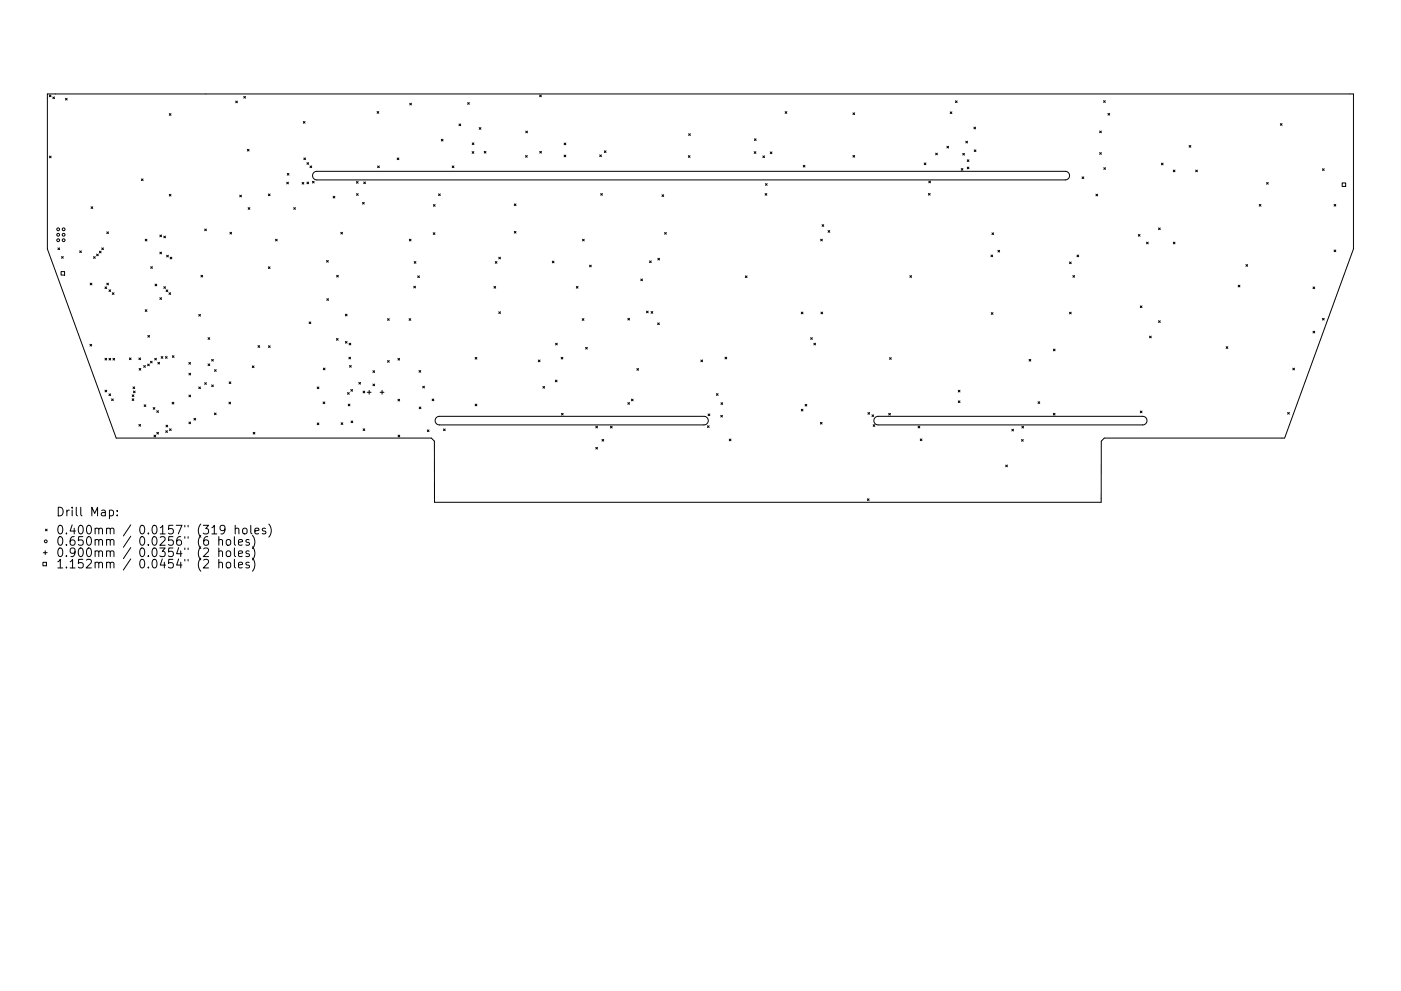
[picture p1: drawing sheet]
<svg xmlns="http://www.w3.org/2000/svg" width="297mm" height="210mm" viewBox="0 0 297 210" stroke-linecap="round" stroke-linejoin="round" font-family="sans-serif">
<defs><g id="words">
<g font-size="2.5">
<text x="11.8" y="109.5">Drill Map:</text>
<text x="11.8" y="113.4">0.400mm / 0.0157&quot; (319 holes)</text>
<text x="11.8" y="115.8">0.650mm / 0.0256&quot; (6 holes)</text>
<text x="11.8" y="118.2">0.900mm / 0.0354&quot; (2 holes)</text>
<text x="11.8" y="120.6">1.152mm / 0.0454&quot; (2 holes)</text>
</g>
</g></defs>
<g fill="none" stroke="#000" stroke-width=".21">
<path d="M10 19.9h277v32.9l-14.6 40.1h-38.3l-.6 .7v13h-141.4v-13l-.6-.7h-66.9l-14.6-40.1zM10.5 20.2l.3 .3M10.5 33.1l.3 .4M10.8 20.2l-.3 .3M10.8 33.1l-.3 .4M11.2 20.6l.4 .3M11.6 20.6l-.4 .3M13.9 20.9l.3 .3M14.2 20.9l-.3 .3M30 38l.3 .3M30.3 38l-.3 .3M35.9 24.1l.4 .4"/>
<path d="M36.3 24.1l-.4 .4M50 21.4l.3 .4M50.3 21.4l-.3 .4M51.7 20.5l.3 .3M52 20.5l-.3 .3M52.4 31.7l.4 .3M52.8 31.7l-.4 .3M60.8 38.7l.4 .3M60.9 36.8l.4 .4M61.2 38.7l-.4 .3M61.3 36.8l-.4 .4M64.1 38.7l.3 .4"/>
<path d="M64.3 25.8l.4 .3M64.4 33.5l.4 .4M64.4 38.7l-.3 .4M64.7 25.8l-.4 .3M64.8 33.5l-.4 .4M65.1 34.5l.3 .4M65.1 38.6l.3 .4M65.4 34.5l-.3 .4M65.4 38.6l-.3 .4M65.7 35.2l.4 .4M66.1 35.2l-.4 .4M66.2 38.5l.4 .3"/>
<path d="M66.5 36.6l.7-.3h158.7a.91 .91 0 0 1 .9 1 .91 .91 0 0 1-.9 .9h-158.7a.91 .91 0 0 1-.9-.6 .91 .91 0 0 1 .2-1zM66.6 38.5l-.4 .3M75.6 38.5l.3 .4M75.9 38.5l-.3 .4M77.1 38.6l.4 .4M77.5 38.6l-.4 .4M79.9 23.7l.4 .3M80.1 35.2l.3 .4M80.3 23.7l-.4 .3M80.4 35.2l-.3 .4M84.2 33.5l.4 .4M84.6 33.5l-.4 .4"/>
<path d="M86.9 21.9l.3 .4M87.2 21.9l-.3 .4M93.6 29.6l.3 .3M93.9 29.6l-.3 .3M95.9 35.2l.3 .4M96.2 35.2l-.3 .4M97.3 26.3l.4 .4M97.7 26.3l-.4 .4M99.1 21.8l.4 .3M99.5 21.8l-.4 .3M100.1 32.2l.4 .3M100.1 30.3l.4 .4"/>
<path d="M100.5 32.2l-.4 .3M100.5 30.3l-.4 .4M101.6 27.1l.4 .3M102 27.1l-.4 .3M102.7 32.1l.3 .4M103 32.1l-.3 .4M111.4 33l.4 .4M111.5 27.8l.3 .4M111.8 33l-.4 .4M111.8 27.8l-.3 .4M114.4 20.2l.4 .3M114.4 32.1l.4 .4"/>
<path d="M114.8 20.2l-.4 .3M114.8 32.1l-.4 .4M119.6 30.3l.4 .4M119.6 32.9l.4 .4M120 30.3l-.4 .4M120 32.9l-.4 .4M127.2 32.9l.3 .3M127.5 32.9l-.3 .3M128.1 32l.4 .4M128.5 32l-.4 .4M145.9 33l.4 .4M146 28.4l.4 .3"/>
<path d="M146.3 33l-.4 .4M146.4 28.4l-.4 .3M159.9 32.2l.4 .3M159.9 29.4l.4 .4M160.3 32.2l-.4 .3M160.3 29.4l-.4 .4M161.7 33.1l.4 .3M162.1 33.1l-.4 .3M162.3 39l.4 .3M162.7 39l-.4 .3M163.3 32.2l.4 .4M163.7 32.2l-.4 .4"/>
<path d="M166.5 23.7l.3 .4M166.8 23.7l-.3 .4M170.3 35.1l.4 .3M170.7 35.1l-.4 .3M180.8 23.9l.4 .4M180.8 33l.4 .3M181.2 23.9l-.4 .4M181.2 33l-.4 .3M195.9 34.6l.4 .3M196.3 34.6l-.4 .3M196.9 38.4l.4 .4M197.3 38.4l-.4 .4"/>
<path d="M198.4 32.5l.3 .4M198.7 32.5l-.3 .4M200.8 31l.3 .4M201.1 31l-.3 .4M201.5 23.7l.3 .4M201.8 23.7l-.3 .4M202.6 21.4l.3 .4M202.9 21.4l-.3 .4M203.8 35.8l.4 .3M204.1 32.5l.4 .4M204.2 35.8l-.4 .3M204.5 32.5l-.4 .4"/>
<path d="M204.8 30l.3 .3M205.1 33.9l.3 .4M205.1 35.5l.3 .3M205.1 30l-.3 .3M205.4 33.9l-.3 .4M205.4 35.5l-.3 .3M206.5 27l.3 .3M206.6 31.8l.3 .4M206.8 27l-.3 .3M206.9 31.8l-.3 .4M229.4 37.5l.4 .4M229.8 37.5l-.4 .4"/>
<path d="M233.1 27.8l.4 .4M233.1 32.4l.4 .3M233.5 27.8l-.4 .4M233.5 32.4l-.4 .3M234 21.4l.3 .3M234 35.6l.4 .3M234.3 21.4l-.3 .3M234.4 35.6l-.4 .3M234.9 24.1l.4 .3M235.3 24.1l-.4 .3M246.2 34.6l.4 .4M246.6 34.6l-.4 .4"/>
<path d="M248.8 36.1l.3 .3M249.1 36.1l-.3 .3M252.1 30.9l.4 .3M252.5 30.9l-.4 .3M253.5 36.1l.4 .3M253.9 36.1l-.4 .3M268.5 38.7l.4 .4M268.9 38.7l-.4 .4M271.5 26.2l.3 .4M271.8 26.2l-.3 .4M280.4 35.8l.4 .4M280.8 35.8l-.4 .4"/>
<path d="M284.6 38.8h.7v.8h-.7zM12.3 52.6l.4 .4M12.7 52.6l-.4 .4M13 57.6h.7v.8h-.7zM13 54.4l.4 .4M13.4 54.4l-.4 .4M16.9 53.2l.4 .4M17.3 53.2l-.4 .4M19.3 43.9l.4 .3M19.7 43.9l-.4 .3M19.8 54.4l.4 .4M20.2 54.4l-.4 .4"/>
<path d="M20.5 53.9l.3 .4M20.8 53.9l-.3 .4M21.1 53.3l.3 .4M21.4 53.3l-.3 .4M21.6 52.6l.3 .4M21.9 52.6l-.3 .4M22.6 49.2l.4 .4M23 49.2l-.4 .4M30.8 50.8l.4 .3M31.2 50.8l-.4 .3M31.9 56.6l.4 .3M32.3 56.6l-.4 .3"/>
<path d="M33.9 49.9l.4 .3M33.9 53.5l.4 .4M34.3 49.9l-.4 .3M34.3 53.5l-.4 .4M34.7 50.1l.4 .4M35.1 50.1l-.4 .4M35.3 54.2l.4 .3M35.7 54.2l-.4 .3M35.9 41.2l.4 .4M36.1 54.6l.3 .3M36.3 41.2l-.4 .4M36.4 54.6l-.3 .3"/>
<path d="M42.6 58.4l.4 .4M43 58.4l-.4 .4M43.4 48.6l.4 .4M43.8 48.6l-.4 .4M48.7 49.3l.4 .4M49.1 49.3l-.4 .4M50.8 41.4l.4 .4M51.2 41.4l-.4 .4M52.6 44.1l.4 .3M53 44.1l-.4 .3M56.9 41.2l.4 .3M56.9 56.6l.4 .4"/>
<path d="M57.3 41.2l-.4 .3M57.3 56.6l-.4 .4M58.4 50.8l.4 .3M58.8 50.8l-.4 .3M62.3 44.1l.3 .3M62.6 44.1l-.3 .3M69.2 55.3l.4 .3M69.6 55.3l-.4 .3M70.6 41.6l.4 .4M71 41.6l-.4 .4M71.4 58.4l.3 .4M71.7 58.4l-.3 .4"/>
<path d="M72.3 49.3l.3 .4M72.6 49.3l-.3 .4M75.6 41.1l.4 .4M76 41.1l-.4 .4M76.9 42.9l.3 .4M77.2 42.9l-.3 .4M86.8 50.8l.3 .3M87.1 50.8l-.3 .3M87.8 55.5l.4 .4M88.2 55.5l-.4 .4M88.6 58.5l.3 .4M88.9 58.5l-.3 .4"/>
<path d="M91.8 49.4l.4 .3M91.9 43.4l.4 .4M92.2 49.4l-.4 .3M92.3 43.4l-.4 .4M93 41.1l.3 .4M93.3 41.1l-.3 .4M105 55.5l.4 .4M105.4 55.5l-.4 .4M105.7 54.6l.4 .3M106.1 54.6l-.4 .3M109 43.3l.4 .3M109 49.1l.4 .4"/>
<path d="M109.4 43.3l-.4 .3M109.4 49.1l-.4 .4M117.1 55.4l.4 .4M117.5 55.4l-.4 .4M123.5 50.8l.4 .3M123.9 50.8l-.4 .3M125 56.3l.4 .3M125.4 56.3l-.4 .3M127.4 41.1l.3 .3M127.7 41.1l-.3 .3M135.9 59.2l.3 .4M136.2 59.2l-.3 .4"/>
<path d="M137.7 55.4l.4 .3M138.1 55.4l-.4 .3M139.5 54.8l.3 .4M139.8 54.8l-.3 .4M140.4 41.3l.3 .4M140.7 41.3l-.3 .4M140.9 49.3l.4 .4M141.3 49.3l-.4 .4M158 58.5l.4 .4M158.4 58.5l-.4 .4M162.2 41.1l.4 .3M162.6 41.1l-.4 .3"/>
<path d="M174 50.8l.4 .3M174.3 47.7l.4 .3M174.4 50.8l-.4 .3M174.7 47.7l-.4 .3M175.6 48.9l.3 .4M175.9 48.9l-.3 .4M192.9 58.5l.4 .3M193.3 58.5l-.4 .3M196.8 41l.4 .4M197.2 41l-.4 .4M210.1 54.1l.4 .4M210.3 49.4l.4 .4"/>
<path d="M210.5 54.1l-.4 .4M210.7 49.4l-.4 .4M211.6 53.1l.3 .4M211.9 53.1l-.3 .4M226.8 55.6l.3 .4M227.1 55.6l-.3 .4M227.5 58.5l.3 .3M227.8 58.5l-.3 .3M228.3 54.1l.4 .4M228.7 54.1l-.4 .4M232.4 41.2l.3 .4M232.7 41.2l-.3 .4"/>
<path d="M241.3 49.7l.4 .4M241.7 49.7l-.4 .4M243.1 51.4l.3 .3M243.4 51.4l-.3 .3M245.6 48.4l.4 .3M246 48.4l-.4 .3M248.8 51.4l.3 .3M249.1 51.4l-.3 .3M264.2 56.1l.3 .4M264.5 56.1l-.3 .4M267 43.4l.4 .3M267.4 43.4l-.4 .3"/>
<path d="M282.9 43.4l.3 .3M282.9 53l.3 .4M283.2 43.4l-.3 .3M283.2 53l-.3 .4M19.1 73.1l.3 .3M19.1 60.1l.4 .3M19.4 73.1l-.3 .3M19.5 60.1l-.4 .3M22.3 60.9l.3 .3M22.3 76l.3 .4M22.6 60.9l-.3 .3M22.6 76l-.3 .4"/>
<path d="M22.6 60.1l.4 .3M23 60.1l-.4 .3M23.1 61.5l.4 .3M23.1 76l.4 .4M23.5 61.5l-.4 .3M23.5 76l-.4 .4M23.8 62.1l.4 .4M23.9 76l.4 .4M24.2 62.1l-.4 .4M24.3 76l-.4 .4M27.4 75.9l.4 .4M27.8 75.9l-.4 .4"/>
<path d="M29.4 75.9l.4 .4M29.5 78.2l.4 .3M29.8 75.9l-.4 .4M29.9 78.2l-.4 .3M30.5 77.6l.3 .3M30.8 65.7l.4 .4M30.8 77.6l-.3 .3M31.2 65.7l-.4 .4M31.3 77.2l.4 .4M31.3 71.2l.4 .3M31.7 77.2l-.4 .4M31.7 71.2l-.4 .3"/>
<path d="M31.9 76.6l.4 .4M32.3 76.6l-.4 .4M32.8 76l.4 .4M32.9 60.3l.3 .4M33.2 76l-.4 .4M33.2 60.3l-.3 .4M33.5 76.9l.3 .3M33.8 76.9l-.3 .3M33.9 63.2l.4 .3M34.2 75.7l.3 .3M34.3 63.2l-.4 .3M34.5 75.7l-.3 .3"/>
<path d="M34.7 60.8l.4 .4M35.1 75.7l.3 .3M35.1 60.8l-.4 .4M35.2 61.5l.4 .4M35.4 75.7l-.3 .3M35.6 61.5l-.4 .4M35.8 62.1l.4 .4M36.2 62.1l-.4 .4M36.5 75.5l.4 .3M36.9 75.5l-.4 .3M40 76.9l.4 .4M40.1 79.2l.3 .4"/>
<path d="M40.4 76.9l-.4 .4M40.4 79.2l-.3 .4M42.1 66.7l.4 .4M42.5 66.7l-.4 .4M44.1 71.6l.4 .4M44.1 77.2l.4 .4M44.5 71.6l-.4 .4M44.5 77.2l-.4 .4M44.9 76.2l.3 .4M45.2 76.2l-.3 .4M45.5 78.4l.3 .4M45.8 78.4l-.3 .4"/>
<path d="M53.5 77.6l.4 .4M53.9 77.6l-.4 .4M54.7 73.3l.4 .4M55.1 73.3l-.4 .4M56.9 73.4l.4 .3M57.3 73.4l-.4 .3M65.5 68.3l.4 .4M65.9 68.3l-.4 .4M68.5 78.1l.4 .4M68.9 78.1l-.4 .4M69.3 63.4l.4 .3M69.7 63.4l-.4 .3"/>
<path d="M71.3 71.8l.4 .4M71.7 71.8l-.4 .4M73.2 66.7l.4 .3M73.2 72.4l.4 .4M73.6 66.7l-.4 .3M73.6 72.4l-.4 .4M74 75.8l.3 .3M74 72.8l.4 .4M74.1 77.5l.4 .4M74.3 75.8l-.3 .3M74.4 72.8l-.4 .4M74.5 77.5l-.4 .4"/>
<path d="M79.1 78.7l.3 .3M79.4 78.7l-.3 .3M82.2 67.6l.3 .4M82.2 76.5l.3 .4M82.5 67.6l-.3 .4M82.5 76.5l-.3 .4M84.4 76l.3 .4M84.7 76l-.3 .4M86.7 67.6l.4 .4M87.1 67.6l-.4 .4M87.7 60.7l.4 .4M88.1 60.7l-.4 .4"/>
<path d="M88.8 78.6l.4 .4M89.2 78.6l-.4 .4M100.7 75.8l.4 .4M101.1 75.8l-.4 .4M104.7 60.8l.4 .3M105.1 60.8l-.4 .3M105.7 66.1l.4 .4M106.1 66.1l-.4 .4M114.1 76.4l.4 .4M114.5 76.4l-.4 .4M117.8 72.8l.4 .4M118.2 72.8l-.4 .4"/>
<path d="M119 75.8l.3 .4M119.3 75.8l-.3 .4M122.2 60.8l.4 .3M122.6 60.8l-.4 .3M123.4 67.6l.4 .4M123.8 67.6l-.4 .4M124.2 73.7l.3 .4M124.5 73.7l-.3 .4M133.1 67.5l.4 .4M133.5 67.5l-.4 .4M135 78.2l.4 .4M135.4 78.2l-.4 .4"/>
<path d="M137.1 66l.3 .4M137.4 66l-.3 .4M138 66.1l.4 .4M138.4 66.1l-.4 .4M139.4 68.5l.4 .4M139.8 68.5l-.4 .4M148.6 76.4l.4 .3M149 76.4l-.4 .3M153.7 75.8l.4 .3M154.1 75.8l-.4 .3M169.9 66.2l.3 .4M170.2 66.2l-.3 .4"/>
<path d="M171.9 71.6l.3 .4M172.2 71.6l-.3 .4M172.5 72.8l.4 .4M172.9 72.8l-.4 .4M174.1 66.2l.3 .4M174.4 66.2l-.3 .4M188.6 75.9l.4 .3M189 75.9l-.4 .3M210.2 66.3l.3 .4M210.5 66.3l-.3 .4M218.2 76.2l.3 .4M218.5 76.2l-.3 .4"/>
<path d="M223.3 74.1l.4 .3M223.7 74.1l-.4 .3M226.8 66.2l.3 .4M227.1 66.2l-.3 .4M241.8 64.9l.3 .4M242.1 64.9l-.3 .4M243.7 71.3l.4 .4M244.1 71.3l-.4 .4M245.6 68l.4 .4M246 68l-.4 .4M260 73.6l.3 .3M260.3 73.6l-.3 .3"/>
<path d="M262.5 60.5l.4 .4M262.9 60.5l-.4 .4M274.1 78.1l.4 .4M274.5 78.1l-.4 .4M278.4 60.9l.3 .3M278.4 70.3l.3 .3M278.7 60.9l-.3 .3M278.7 70.3l-.3 .3M280.4 67.5l.4 .4M280.8 67.5l-.4 .4M22.3 82.8l.3 .3M22.6 82.8l-.3 .3"/>
<path d="M23.1 83.6l.4 .3M23.5 83.6l-.4 .3M23.7 84.6l.3 .4M24 84.6l-.3 .4M28 84.6l.4 .4M28 83.8l.4 .3M28.2 82.1l.4 .4M28.3 83l.4 .3M28.4 84.6l-.4 .4M28.4 83.8l-.4 .3M28.6 82.1l-.4 .4M28.7 83l-.4 .3"/>
<path d="M29.4 90.1l.4 .3M29.8 90.1l-.4 .3M30.6 85.9l.3 .3M30.9 85.9l-.3 .3M32.5 86.5l.3 .3M32.6 92.3l.4 .4M32.8 86.5l-.3 .3M33 92.3l-.4 .4M33.2 87.1l.4 .4M33.2 91.7l.4 .4M33.6 87.1l-.4 .4M33.6 91.7l-.4 .4"/>
<path d="M35.1 91.4l.4 .3M35.2 90.2l.4 .4M35.5 91.4l-.4 .3M35.6 90.2l-.4 .4M35.9 91l.4 .3M36.3 91l-.4 .3M36.5 85.3l.4 .4M36.9 85.3l-.4 .4M40.1 83.8l.3 .4M40.1 89.5l.3 .4M40.4 83.8l-.3 .4M40.4 89.5l-.3 .4"/>
<path d="M41.1 88.8l.4 .3M41.5 88.8l-.4 .3M42.1 82.1l.4 .4M42.5 82.1l-.4 .4M43.4 81.2l.4 .4M43.8 81.2l-.4 .4M44.9 81.7l.3 .3M45.2 81.7l-.3 .3M45.5 87.6l.3 .4M45.8 87.6l-.3 .4M48.5 85.3l.4 .4M48.6 81l.3 .4"/>
<path d="M48.9 85.3l-.4 .4M48.9 81l-.3 .4M53.7 91.7l.3 .4M54 91.7l-.3 .4M67.3 82.1l.3 .4M67.3 89.7l.3 .4M67.6 82.1l-.3 .4M67.6 89.7l-.3 .4M68.5 85.3l.4 .3M68.9 85.3l-.4 .3M72.3 89.7l.4 .4M72.7 89.7l-.4 .4"/>
<path d="M73.7 83.3l.4 .4M73.8 85.7l.4 .4M74.1 83.3l-.4 .4M74.2 85.7l-.4 .4M74.4 82.6l.3 .4M74.4 89.3l.4 .4M74.7 82.6l-.3 .4M74.8 89.3l-.4 .4M76.1 81.1l.3 .4M76.4 81.1l-.3 .4M77 83l.3 .4M77 91l.3 .3"/>
<path d="M77.3 83l-.3 .4M77.3 91l-.3 .3M77.9 83.2h.8M78.3 82.8v.8M79.1 81.5l.3 .3M79.4 81.5l-.3 .3M80.6 83.2h.8M81 82.8v.8M84.4 84.7l.3 .4M84.4 92.3l.4 .4M84.7 84.7l-.3 .4M84.8 92.3l-.4 .4"/>
<path d="M88.9 86.3l.3 .4M89.2 86.3l-.3 .4M89.6 81.9l.4 .4M90 81.9l-.4 .4M90.6 91.2l.4 .4M91 91.2l-.4 .4M91.6 84.7l.4 .3M92 84.7l-.4 .3M92.5 88.6l.7-.3h56.1a.91 .91 0 0 1 .9 .9 .91 .91 0 0 1-.9 1h-56.1a.91 .91 0 0 1-.9-.6 .91 .91 0 0 1 .2-1zM94 91l.4 .4M94.4 91l-.4 .4M100.7 85.7l.4 .4"/>
<path d="M101.1 85.7l-.4 .4M115.1 82l.4 .4M115.5 82l-.4 .4M117.7 80.6l.4 .4M118.1 80.6l-.4 .4M119 87.7l.4 .4M119.4 87.7l-.4 .4M126.3 94.9l.4 .4M126.3 90.4l.4 .4M126.7 90.4l-.4 .4M126.7 94.9l-.4 .4M127.6 93.2l.4 .4"/>
<path d="M128 93.2l-.4 .4M129.4 90.4l.4 .4M129.8 90.4l-.4 .4M133.1 85.4l.4 .4M133.5 85.4l-.4 .4M133.9 84.7l.3 .3M134.2 84.7l-.3 .3M150 90.3l.4 .4M150.1 87.8l.4 .4M150.4 90.3l-.4 .4M150.5 87.8l-.4 .4M151.9 83.5l.4 .4"/>
<path d="M152.3 83.5l-.4 .4M152.8 88.1l.4 .4M152.9 85.4l.3 .4M153.2 88.1l-.4 .4M153.2 85.4l-.3 .4M154.6 93.2l.4 .3M155 93.2l-.4 .3M169.9 86.8l.3 .4M170.2 86.8l-.3 .4M170.7 85.8l.4 .4M171.1 85.8l-.4 .4M173.9 89.6l.4 .4"/>
<path d="M174.3 89.6l-.4 .4M184 87.5l.4 .4M184.4 87.5l-.4 .4M184.9 88l.3 .4M185.1 90.1l.4 .4M185.2 88l-.3 .4M185.5 90.1l-.4 .4M185.5 88.6l.7-.3h56.1a.91 .91 0 0 1 .9 .9 .91 .91 0 0 1-.9 1h-56.1a.91 .91 0 0 1-.9-.6 .91 .91 0 0 1 .2-1zM188.4 87.7l.4 .4M188.8 87.7l-.4 .4M194.6 90.4l.4 .4M195 90.4l-.4 .4"/>
<path d="M195.1 93.1l.4 .4M195.5 93.1l-.4 .4M203.2 82.8l.3 .4M203.2 85.1l.3 .3M203.5 85.1l-.3 .3M203.5 82.8l-.3 .4M213.2 98.7l.4 .3M213.6 98.7l-.4 .3M214.5 91.1l.4 .3M214.9 91.1l-.4 .3M216.6 93.2l.3 .4M216.7 90.4l.3 .4"/>
<path d="M216.9 93.2l-.3 .4M217 90.4l-.3 .4M220.1 85.2l.3 .4M220.4 85.2l-.3 .4M223.3 87.7l.4 .4M223.7 87.7l-.4 .4M241.8 87.2l.3 .4M242.1 87.2l-.3 .4M273 87.5l.4 .4M273.4 87.5l-.4 .4M9.1 119.3h.7v.7h-.7zM9.2 117.3h.8"/>
<path d="M9.6 116.9v.8M9.6 112.3l.4 .3M10 112.3l-.4 .3M23.2 108.3l.5-.1 .4 .4v.5l-.2 .3h-.7M24.9 109.3v.1M24.9 108.3v.2M46.4 114.6l.3-.1 .4 .1 .1 1.1M46.4 117l.3-.1 .4 .1 .1 1.1M46.4 119.5l.3-.2 .4 .1 .1 1.1M46.4 113.9v1.8M46.4 116.3v1.8M46.4 118.7v1.8"/>
<path d="M47.7 112.2l-.3 .4-.6-.1-.1-.3 .1-.7h.6l.2 .1a1.21 1.21 0 0 1-.4 1.7h-.4M48 117l.3-.1 .5 .1 .1 .7-.2 .3-.4 .1-.3-.2zM48 119.5l.3-.2 .5 .2 .1 .7-.2 .2-.4 .1-.3-.2zM48.1 114.6l.5-.1 .3 .3v.5l-.3 .4-.5-.1-.1-.3v-.5zM49.7 113.9v1.5l.3 .3M49.7 116.3v1.5l.3 .3M49.7 118.7v1.5l.3 .3M49.9 112.2l.2-.1h.5l.1 1.2M49.9 111.5v1.8M50.6 115.1l.8-.2-.1-.3-.5-.1-.2 .2 .1 .9h.6M50.6 117.5l.8-.2-.1-.3-.5-.1-.2 .2 .1 .9h.6M50.6 119.9l.8-.2-.1-.3-.5-.1-.2 .2 .1 .9h.6"/>
<path d="M51.5 112.2l.3-.1 .5 .1 .1 .7-.2 .3-.4 .1-.3-.2zM52.8 114.6l-.4-.1-.3 .2 .1 .3 .6 .2v.4h-.7M52.8 117l-.4-.1-.3 .2 .1 .3 .6 .2v.4h-.7M52.8 119.4l-.4-.1-.3 .2 .1 .3 .6 .2v.4h-.7M53.2 111.5v1.5l.2 .3M53.5 113.6a2.09 2.09 0 0 1 0 2.8M53.5 116a2.09 2.09 0 0 1 0 2.8M53.5 118.4a2.09 2.09 0 0 1 0 2.8M54 112.7l.9-.2-.1-.4h-.5l-.3 .2 .1 .9h.7M56.3 112.1h-.4l-.3 .2 .1 .3 .6 .2v.4h-.7M57 111.2a2.09 2.09 0 0 1 0 2.8M183.9 105.8l.4 .4"/>
<path d="M184.3 105.8l-.4 .4"/>
<circle cx="12.3" cy="51" r=".3"/>
<circle cx="12.3" cy="48.7" r=".3"/>
<circle cx="12.3" cy="49.8" r=".3"/>
<circle cx="13.5" cy="51" r=".3"/>
<circle cx="13.5" cy="48.7" r=".3"/>
<circle cx="13.5" cy="49.8" r=".3"/>
<circle cx="9.7" cy="114.9" r=".3"/>
</g>
<use href="#words"/>
</svg>
